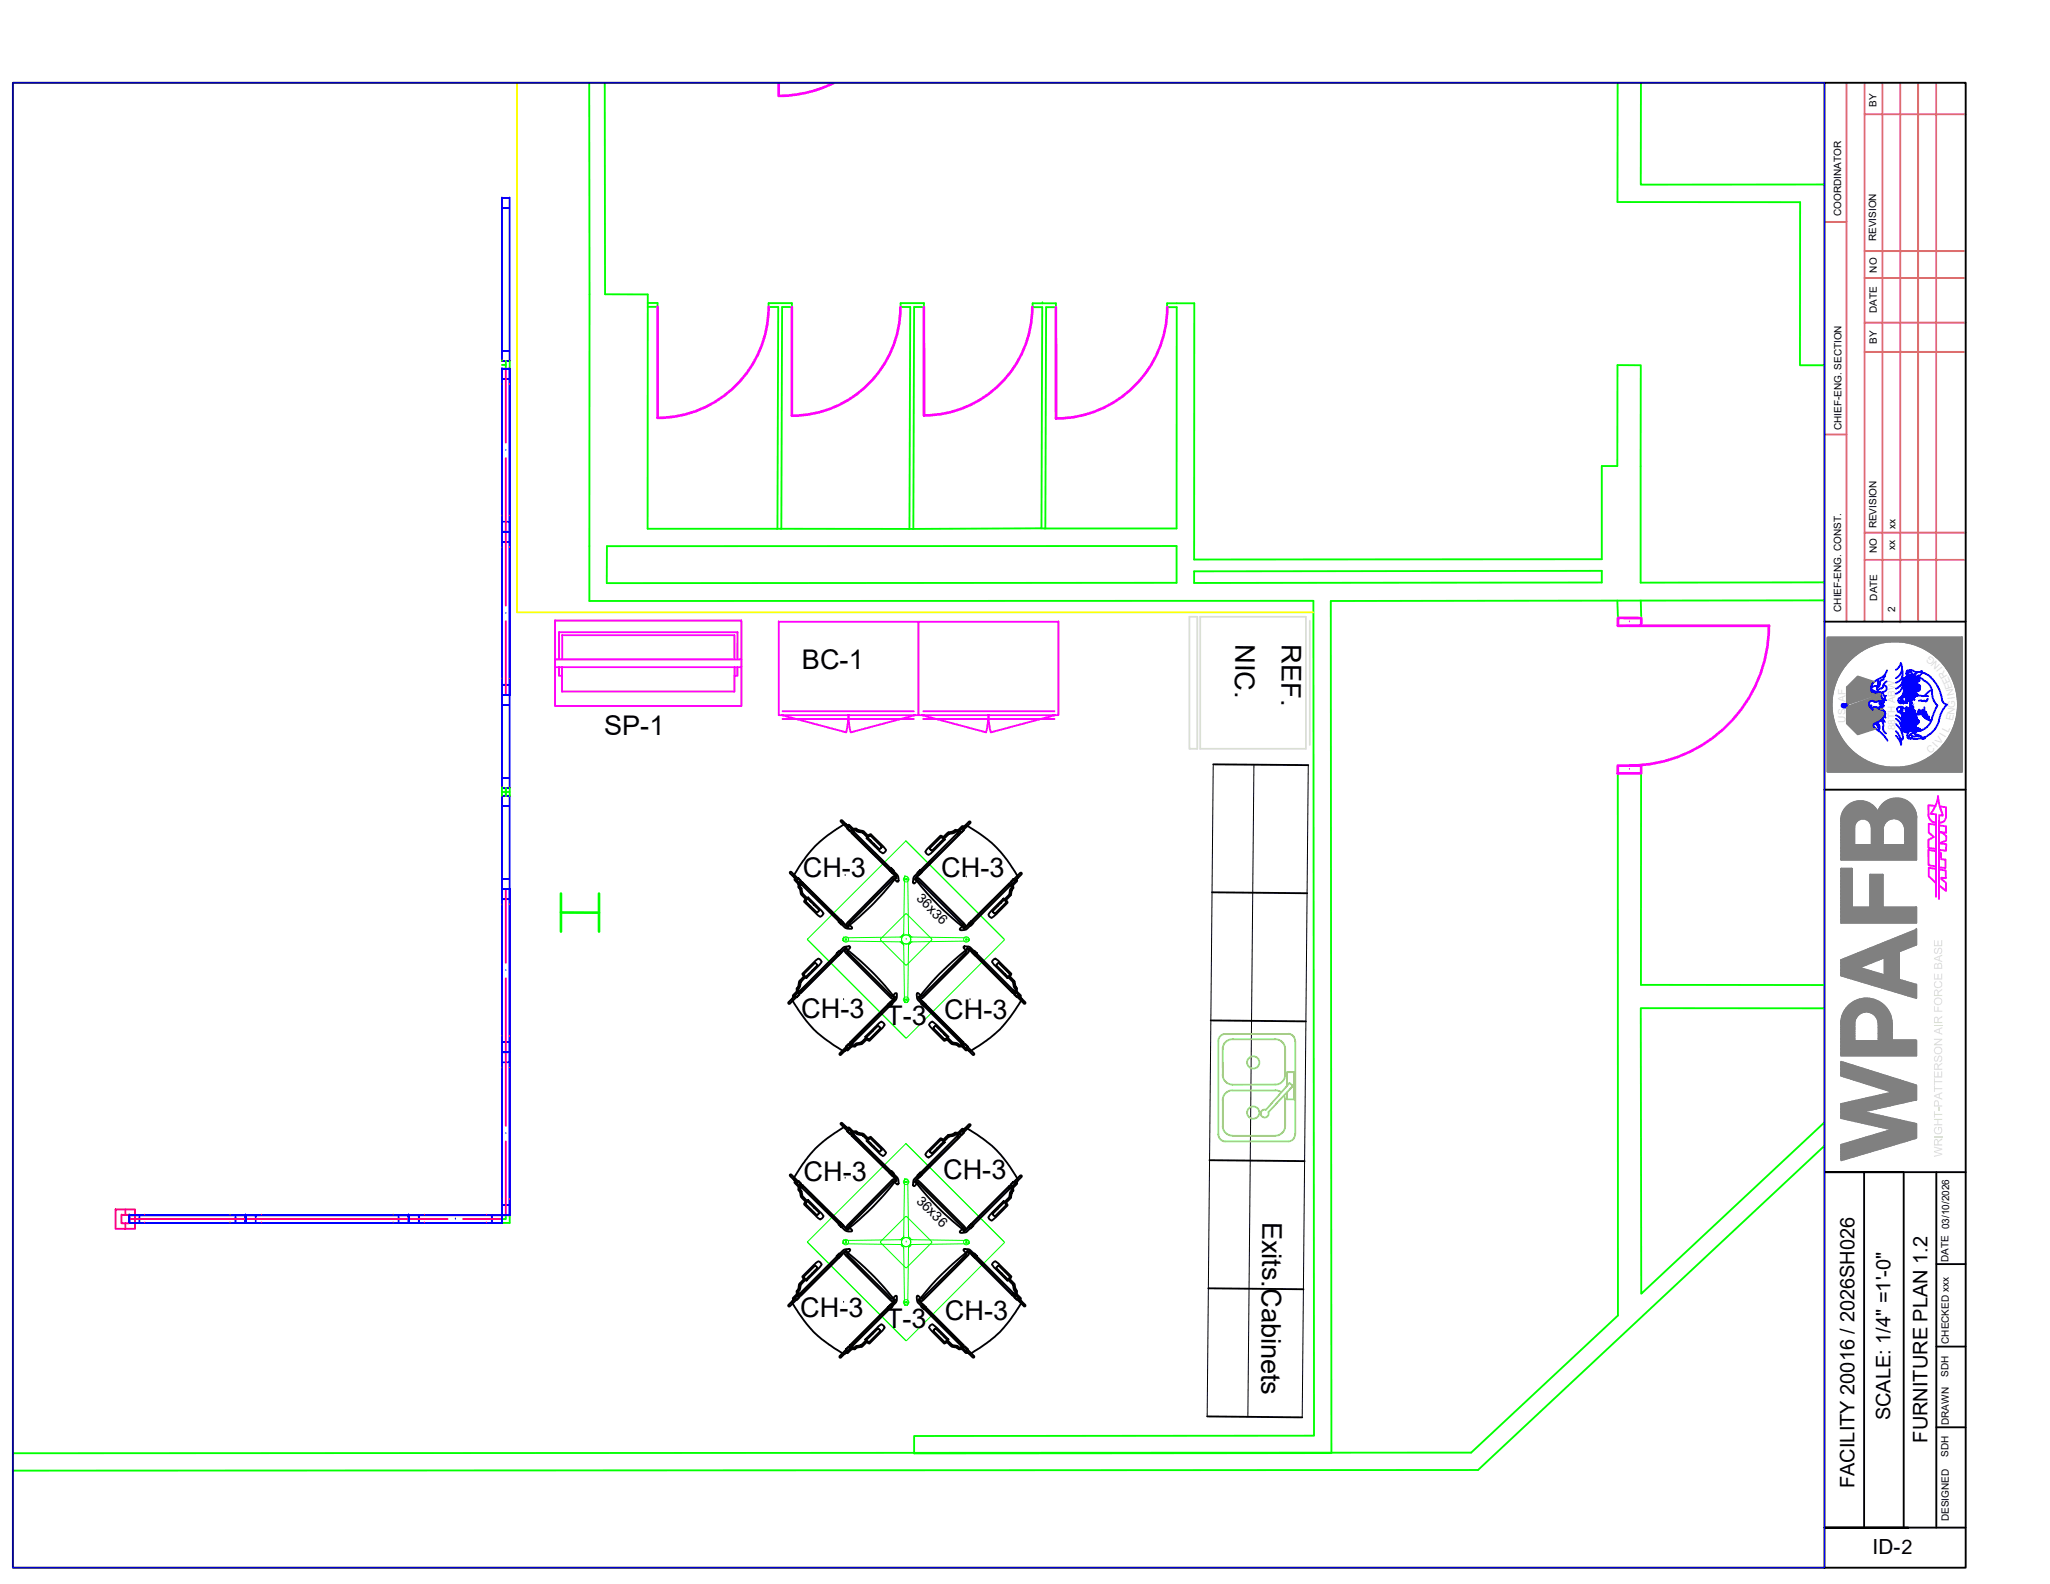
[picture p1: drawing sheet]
<svg xmlns="http://www.w3.org/2000/svg" width="279mm" height="216mm" viewBox="0 0 279 216" stroke-linecap="round" stroke-linejoin="round" font-family="sans-serif">
<defs><g id="words">
<g font-size="3.7">
<text x="168.4" y="87.8" transform="rotate(91 168.4 87.8)">NIC.</text>
<text x="174.7" y="87.8" transform="rotate(90 174.7 87.8)">REF.</text>
<text x="109.3" y="91.2">BC-1</text>
<text x="82.3" y="100.1">SP-1</text>
<text x="109.4" y="119.5">CH-3</text>
<text x="128.3" y="119.5">CH-3</text>
<text x="109.2" y="138.7">CH-3</text>
<text x="120.8" y="139.8">T-3 CH-3</text>
<text x="109.5" y="161">CH-3</text>
<text x="128.5" y="160.8">CH-3</text>
<text x="172.1" y="166.5" transform="rotate(91 172.1 166.5)">Exits.Cabinets</text>
<text x="109.1" y="179.5">CH-3</text>
<text x="128.8" y="180">CH-3</text>
<text x="120.8" y="181">T-3</text>
</g>
<text font-size="2.8" x="255.2" y="211.8">ID-2</text>
<g font-size="2.7">
<text x="257.6" y="193.6" transform="rotate(-90 257.6 193.6)">SCALE: 1/4&quot; =1'-0&quot;</text>
<text x="262.7" y="196.6" transform="rotate(-90 262.7 196.6)">FURNITURE PLAN 1.2</text>
<text x="252.8" y="202.8" transform="rotate(-90 252.8 202.8)">FACILITY 20016 / 2026SH026</text>
</g>
<g font-size="1.8">
<text x="124.8" y="122.6" transform="rotate(45 124.8 122.6)">36x36</text>
<text x="124.8" y="163.8" transform="rotate(45 124.8 163.8)">36x36</text>
</g>
<g font-size="1.4">
<text x="255.8" y="14.5" transform="rotate(-90 255.8 14.5)">BY</text>
<text x="250.9" y="29.5" transform="rotate(-90 250.9 29.5)">COORDINATOR</text>
<text x="255.7" y="32.9" transform="rotate(-90 255.7 32.9)">REVISION</text>
<text x="255.8" y="37.2" transform="rotate(-90 255.8 37.2)">NO</text>
<text x="255.8" y="46.9" transform="rotate(-90 255.8 46.9)">BY</text>
<text x="255.8" y="42.7" transform="rotate(-90 255.8 42.7)">DATE</text>
<text x="251" y="58.7" transform="rotate(-90 251 58.7)">CHIEF-ENG. SECTION</text>
<text x="255.7" y="72" transform="rotate(-90 255.7 72)">REVISION</text>
<text x="255.8" y="75.4" transform="rotate(-90 255.8 75.4)">NO</text>
<text x="258.3" y="75" transform="rotate(-90 258.3 75)">xx</text>
<text x="258.3" y="72.1" transform="rotate(-90 258.3 72.1)">xx</text>
<text x="251" y="83.4" transform="rotate(-90 251 83.4)">CHIEF-ENG. CONST.</text>
<text x="255.8" y="81.9" transform="rotate(-90 255.8 81.9)">DATE</text>
<text x="258.3" y="83.4" transform="rotate(-90 258.3 83.4)">2</text>
<text x="265.6" y="172.1" transform="rotate(-90 265.6 172.1)">DATE 03/10/2026</text>
<text x="265.6" y="183.2" transform="rotate(-90 265.6 183.2)">CHECKED xxx</text>
<text x="265.6" y="187.6" transform="rotate(-90 265.6 187.6)">SDH</text>
<text x="265.6" y="194.2" transform="rotate(-90 265.6 194.2)">DRAWN</text>
<text x="265.6" y="198.5" transform="rotate(-90 265.6 198.5)">SDH</text>
<text x="265.6" y="207.3" transform="rotate(-90 265.6 207.3)">DESIGNED</text>
</g>
<g font-size="1.4" fill="#dcdcdc">
<text x="263.8" y="90" transform="rotate(-141 263.8 90)">G</text>
<text x="264.5" y="90.6" transform="rotate(-135 264.5 90.6)">N</text>
<text x="264.8" y="91.1" transform="rotate(-128 264.8 91.1)">I</text>
<text x="265.5" y="92.1" transform="rotate(-122 265.5 92.1)">R</text>
<text x="265.9" y="92.9" transform="rotate(-115 265.9 92.9)">E</text>
<text x="266.2" y="93.8" transform="rotate(-108 266.2 93.8)">E</text>
<text x="266.4" y="94.7" transform="rotate(-103 266.4 94.7)">N</text>
<text x="251.5" y="98.5" transform="rotate(-90 251.5 98.5)">US AF</text>
<text x="258.3" y="99.5" transform="rotate(-90 258.3 99.5)">88TH ABW</text>
<text x="264" y="102" transform="rotate(-47 264 102)">I</text>
<text x="264.4" y="101.5" transform="rotate(-53 264.4 101.5)">V</text>
<text x="265.1" y="100.5" transform="rotate(-59 265.1 100.5)">I</text>
<text x="265.5" y="99.9" transform="rotate(-63 265.5 99.9)">L</text>
<text x="266.2" y="98.3" transform="rotate(-78 266.2 98.3)">E</text>
<text x="266.4" y="97.4" transform="rotate(-84 266.4 97.4)">N</text>
<text x="266.5" y="96.6" transform="rotate(-91 266.5 96.6)">G</text>
<text x="263.1" y="102.7" transform="rotate(-40 263.1 102.7)">C</text>
</g>
</g></defs>
<!-- layer: A-WALL-FULL-INTR -->
<g fill="none" stroke="#0f0" stroke-width=".25">
<path d="M80.3 11.3v70.6h98.7l.1 113.8h-54.5v2.4h56.9l-.1-116.2 67.2-.1M82.4 11.3l.1 28.8h5.8v32l72.1-.1v-30.1h-1.3v-.6h3.7v35l55.5-.1v-12.7h2.1l.1-13.7h3.1v29.6h25M220.5 11.3v16.2l24.8 .1v22.2h3.3M223.6 11.3v13.9l25-.1M88.3 41.3h1.3v.5h-1.3M142.1 41.3h.1M82.7 74.4h77.7v5l-77.7 .1zM106 72.1l.1-30.3h-1.3v-.5h3.1v.5h-1.3l-.1 30.3M124 72.1l.1-30.3h-1.4v-.5h3.2v.5h-1.3l-.1 30.3M141.9 72l.1-30.1h-1.3v-.6h3.2v.6h-1.3l-.1 30.1M162.8 77.9l55.5-.1v1.6l-55.5 .1zM220.4 81.9l.1 2.3h3.2l-.1-2.3"/>
<path d="M248.6 137.4h-25l.1 38.9 24.9-23.3M248.6 134.3l-25-.1 .1-28.8h-3.2v73.9l-20 18.7-198.7 .1M248.6 156.2l-47.2 44.2h-199.6"/>
</g>
<!-- layer: A-DOOR-PRHT -->
<path d="M222.1 84.8h.1M222.1 104.9h.1" fill="none" stroke="#f0f" stroke-width=".14"/>
<path d="M106.1 11.3v1.8a17.2 17.2 0 0 0 7.5-1.8M104.8 41.8a15.1 15.1 0 0 1-15.2 15.2v-15.2M122.7 41.8a14.8 14.8 0 0 1-14.8 14.9v-14.9M140.7 41.8a14.8 14.8 0 0 1-14.8 14.8v-14.8M159.1 41.9a15.2 15.2 0 0 1-15.2 15.1v-15.1M220.5 84.2h3.2v1.1h-3.2zM222.1 85.3h19M241.1 85.3a19.1 19.1 0 0 1-19 19.1M220.5 104.4h3.2v1h-3.2z" fill="none" stroke="#f0f" stroke-width=".36"/>
<!-- layer: S-COLS-PRIM -->
<path d="M76.5 124.4h5.1M76.5 121.8v5.2M81.6 121.8v5.2" fill="none" stroke="#0f0" stroke-width=".36"/>
<!-- layer: A-N-FLOR-FURN-WS1 -->
<path d="M162.1 84.1h1.1v18h-1.1zM163.6 84.1h14.4v18h-14.4zM178.5 84.6v16.9" fill="none" stroke="#dcdcdc" stroke-width=".25"/>
<!-- layer: AFUTL-P -->
<g fill="none" stroke="#0f0" stroke-width=".14">
<path d="M123.3 119.4h.1M123.3 119.4l-.1 7.9-.4 .4-7.8 .1M123.3 119.4h.3M123.7 119.5l.1 7.8 .4 .4 7.8 .1M110.1 128.1l13.4 13.4M114.9 128.2h.1M114.9 128.2l.1 .1M114.9 127.9h.1M114.9 127.9v.3M115 127.8h.1M115 128.3h.1M115 128.3l7.8 .1 .3 .3 .2 7.8"/>
<path d="M115 127.8l-.1 .1M120 128l3.4-3.5h.1l3.5 3.6-3.5 3.5-3.5-3.5zM123.3 136.5h.1M123.3 136.5v.1M123.3 136.6h.1M123.3 136.6h.4M123.5 128h.1M123.7 136.6h.1M123.7 136.5h.1M123.7 136.5v.1M132 128.3h.1M132 128.3l-7.8 .1-.4 .3-.1 7.8"/>
<path d="M132.1 128.2h.1M132.1 128.2l-.1 .1M132.1 127.9v.3M136.8 128l-13.3-13.4-13.4 13.5M136.9 128.1l-13.4 13.4M123.5 141.4h.1M110.1 169.3l13.4 13.4M114.9 169.5h.1M115 169.1h.1M115 169.5h.1M115 169.5l7.8 .1 .4 .4 .1 7.8M115 169.1h-.1v.4"/>
<path d="M120 169.2l3.4-3.4h.1l3.5 3.5-3.5 3.5-3.5-3.4zM123.3 177.8h.1M123.3 160.8h.1M123.3 160.8l-.1 7.8-.4 .4-7.8 .1M123.3 177.8v.1h.4v-.1M123.3 177.9h.1M123.5 169.3h.1M123.6 160.7h-.3v.1M123.7 177.9h.1M123.7 177.8h.1M123.7 160.8l.1 7.8 .4 .4 7.8 .1M132 169.5h.1"/>
<path d="M132 169.5l-7.8 .1-.4 .4-.1 7.8M132.1 169.2v.3h-.1M136.8 169.2l-13.3-13.3-13.4 13.4M136.9 169.3l-13.4 13.4M123.5 182.7h.1"/>
<circle cx="123.5" cy="119.9" r=".1"/>
<circle cx="123.5" cy="119.8" r=".37"/>
<circle cx="115.3" cy="128" r=".37"/>
<circle cx="115.3" cy="128" r=".1"/>
<circle cx="123.5" cy="136.2" r=".1"/>
<circle cx="123.5" cy="128" r=".62"/>
<circle cx="123.5" cy="136.2" r=".37"/>
<circle cx="131.7" cy="128" r=".37"/>
<circle cx="131.7" cy="128.1" r=".1"/>
<circle cx="115.3" cy="169.3" r=".37"/>
<circle cx="115.3" cy="169.3" r=".1"/>
<circle cx="123.5" cy="177.5" r=".1"/>
<circle cx="123.5" cy="161.1" r=".1"/>
<circle cx="123.5" cy="169.3" r=".62"/>
<circle cx="123.5" cy="161.1" r=".37"/>
<circle cx="123.5" cy="177.5" r=".37"/>
<circle cx="131.7" cy="169.3" r=".37"/>
<circle cx="131.7" cy="169.3" r=".1"/>
</g>
<!-- layer: AFUCH-P -->
<g fill="none" stroke="#000" stroke-width=".25">
<path d="M108.5 120l.3-.3 .4 .4-.3 .3zM111.1 115.3a17 17 0 0 1 4.1-3l1.2 1-.1 .2h-.1h-.2l6.1 6.1a32.3 32.3 0 0 1-6.6 6.7l-6.1-6v.3h-.2l-1-1.1a17.8 17.8 0 0 1 2.9-4.2zM114.6 111.8h.2l.8 .8v-.2h.1l.5 .5h.4l.4 .3 .6 .1 .8 .7 .2-.1 1.6 1.5-.3 .4-2.3-2.3-.8-.2-.2-.2h-.5l6.2 6.1a.72 .72 0 0 1 0 1l-.5-.5-.1 .1-6 6.1v.1l.4 .4-.1 .2h-.5l-.4-.2-6.1-6.1v.5l.2 .3 .2 .7 2.3 2.3h-.1l-.2 .3-1.7-1.6 .2-.1-.7-.8-.1-.7-.3-.3v-.4l-.5-.5v-.2h.2l-.8-.8v-.1h.2l1.1 1.1 6.3 6.2 .4 .1-.3-.3 .1-.3 6-6 .3-.3 .4 .3-.1-.3-6.5-6.3-1-1.1zM115.7 112.7l.4 .4-.3 .2-.3-.4zM118.4 113.8l.3-.1 1.8 1.8a.37 .37 0 0 1 .3 .4 .37 .37 0 0 1-.3 .3 .74 .74 0 0 1-.8-.4l-1.6-1.5zM121.5 118.3l.4 .4-.3 .3-.4-.4zM125.4 118.6l.3 .3-.4 .3-.3-.3zM126.5 115.6l1.7-1.7a.76 .76 0 0 1 .6 .5l-2 2a.39 .39 0 0 1-.5-.1 .39 .39 0 0 1 0-.5zM126.7 115.7l1.6-1.6 .1 .1 .9-.8 .6-.1 .3-.2h.4l.6-.5 .1 .1v.1l.8-.8h.1v.2l-1.1 1.1-6.4 6.5v.2l.4-.3 .3 .2 6 6 .2 .3-.3 .3 .3-.1 7.4-7.4 .1-.1 .2 .2-.8 .9v-.1l.1 .1-.5 .6v.4l-.2 .4-.1 .6-.8 .8 .2 .2-1.6 1.5-.3-.3 2.3-2.3 .1-.7 .2-.3v-.4l-6.1 6.1-.7 .2h-.2l-.1-.2 .5-.5-.1-.1-6.1-6-.5 .4a.76 .76 0 0 1 0-1l6.2-6.1h-.5l-.2 .2-.8 .2-2.3 2.3zM130.8 113.2l.3-.3 .3 .2-.4 .4zM130.8 113.1l.8-.6a15.6 15.6 0 0 1 7.1 7.1l-1 1.2-.2-.1 .1-.1-.1-.2-6 6h-.1a33.3 33.3 0 0 1-6.6-6.6l6-6.1h-.3v-.1zM138.1 119.8l.3 .3-.4 .4-.3-.3z"/>
<path d="M108.4 135.6l.3-.3 .3 .3-.4 .3zM108.6 135.4l.5-.4 .1 .1-.1 .1 .1 .2 6.1-6.1a33.4 33.4 0 0 1 6.6 6.7l-6 6.1h.2l.1-.1v.2l-.3 .5-.9 .6a16.2 16.2 0 0 1-7-7.1zM109.3 132.7l1.9-1.8a.39 .39 0 0 1 .5-.2 .39 .39 0 0 1 .2 .5l-2 2.1a.76 .76 0 0 1-.6-.6zM109.5 132.8l1.6-1.6 .3 .3-2.2 2.3-.2 .8-.2 .3v.4l6.1-6.1a.78 .78 0 0 1 1-.1l-.5 .5 .2 .2 5.8 5.9 .2 .1 .4-.4 .2 .1v.7l-.7 .7-5.6 5.6h.5l.3-.3 .6-.1 2.4-2.3 .2 .2 .1 .1-1.6 1.6-.1-.2-.8 .8-.7 .1-.3 .2h-.4l-.5 .6h-.2v-.2l-.8 .8h-.2v-.2l1.1-1.1 6.4-6.4 .1-.3-.4 .3-.2-.1-6.1-6.1-.2-.4 .3-.2-.3 .1-6.4 6.4-1 1h-.2v-.2l.7-.8h-.1v-.1l.5-.6v-.3l.2-.4 .1-.7 .8-.7zM109.8 122.5l.4-.2 2 2.1a.43 .43 0 0 1-.4 .5l-2.2-2zM114.1 129.9l.3-.3 .3 .3-.4 .3-.3-.2zM114.3 125.6l.3-.2 .3 .3-.2 .3zM121 136.9l.4-.3 .2 .2-.3 .4zM125 135.4h.2l.4 .4 6.1-6.1-.4-.5 .1-.2a1.07 1.07 0 0 1 .9 .2l6.2 6.1-.1-.5-.2-.4-.1-.5-2.3-2.4 .3-.3 1.6 1.6-.2 .2 .8 .8 .1 .6 .2 .4v.3l.5 .6-.2 .1 .8 .8v.2h-.1l-1.1-1-6.4-6.5h-.3l.3 .3-.1 .2-6.2 6.2-.2 .1-.4-.3 .1 .3 6.4 6.4 1.1 1.1v.2h-.2l-.8-.8v.2h-.2l-.5-.6-.4 .1-.3-.3-.7-.1-.8-.8-.1 .2-1.6-1.6 .3-.3 2.3 2.3 .6 .1 .4 .3h.5l-6.2-6.2-.1-.3zM125.8 136.5l.4 .4-.3 .3-.4-.4zM126.8 139.4l.3-.2 .5 .4 1.7 1.7-.1 .3-.5 .3-1.9-1.9-.2-.3zM128.1 132.7l2.8-2.5 .9-.8 .2-.1 6 6.1v-.3l.2-.1 1 1.1a15.8 15.8 0 0 1-7.1 7.2l-1.1-1v-.3l.1 .1h.2l-6-6.1v-.2l.6-.7z"/>
<path d="M132.1 125.9l.3-.4 .3 .3-.4 .4-.3-.3zM132.5 129.9l.3-.3 .4 .3-.3 .3zM135.1 124.1l1.7-1.6 .3 .2 .2 .2v.1l-1.6 1.7-.5 .4a.43 .43 0 0 1-.4-.6zM135.3 130.9a.36 .36 0 0 1 .3-.3 .36 .36 0 0 1 .4 .3l1.8 1.8a.69 .69 0 0 1-.5 .6l-1.8-1.7-.3-.5zM138.2 135.6l.3-.3 .4 .4-.3 .2zM111.1 156.6a18.5 18.5 0 0 1 4.1-3l1.1 .8 .1 .3-.1 .1-.1-.1-.2 .1 6.1 6a32.3 32.3 0 0 1-6.6 6.7l-6.1-6v.3l-.2 .1-1-1.2a17.8 17.8 0 0 1 2.9-4.1zM114.6 153.1h.2l.8 .8v-.2h.1l.5 .5h.4l.4 .2 .6 .1 .8 .8 .2-.2 1.6 1.6-.3 .3-2.3-2.2-.8-.2-.2-.2h-.5l6.2 6.1a.72 .72 0 0 1 0 .9l-.5-.4-.1 .1-6 6v.1l.4 .4-.1 .3-.5-.1-.4-.1-6.1-6.1v.5l.2 .3 .2 .7 2.3 2.2-.1 .1-.2 .3-1.7-1.6 .2-.2-.7-.7-.1-.7-.3-.3v-.4l-.5-.6 .2-.1-.8-.8v-.2h.2l1.1 1.1 6.3 6.3 .4 .1-.3-.4 .1-.3 6-6 .3-.2 .4 .3-.1-.3-6.5-6.4-1-1zM115.5 154.2l.2-.3 .4 .4-.3 .3zM115.6 142.3h.1l.3 .2-.4 .4-.3-.3zM117.9 141.3l2.1-2a.43 .43 0 0 1 .6 .4l-2.1 2.2-.4-.2zM118.3 155.2l.4-.3 1.8 1.9a.37 .37 0 0 1 .3 .4 .37 .37 0 0 1-.3 .3 .74 .74 0 0 1-.8-.4l-1.6-1.6zM121.2 159.9l.3-.3 .4 .4-.3 .3z"/>
<path d="M125.4 159.8l.3 .3-.4 .4-.3-.3zM126.5 156.8l1.7-1.6a.76 .76 0 0 1 .6 .5l-2.2 2.1a.43 .43 0 0 1-.4-.7zM126.7 156.9l1.6-1.6 .1 .2 .9-.8 .6-.1 .3-.2h.4l.6-.6 .1 .2v.1l.8-.9h.1v.2l-1 1.1-6.5 6.5v.2l.4-.3 .3 .2 6 6.1 .2 .2-.3 .4 .3-.1 7.4-7.5h.1l.2 .1-.8 .9 .1 .1-.5 .6v.4l-.2 .3-.1 .7-.8 .8 .2 .1-1.6 1.6-.3-.3 2.3-2.3 .1-.7 .2-.3v-.5l-6.1 6.2-.7 .1h-.2l-.1-.1 .5-.5-6.2-6.2-.5 .5a.76 .76 0 0 1 0-1l6.2-6.2-.5 .1-.2 .2-.8 .2-2.3 2.2zM130.6 154.6l1-.8a15.5 15.5 0 0 1 7.1 7.1l-1 1.1h-.2l.1-.1-.1-.2-6 6h-.1a33.9 33.9 0 0 1-6.6-6.6l6-6.1-.3-.1zM130.7 154.5l.4-.4 .3 .3-.4 .4zM131.3 142.5l.2-.2 .4 .3-.3 .3zM108.4 176.9l.3-.4 .3 .3-.4 .4zM108.5 161.2l.3-.2 .4 .3-.3 .3zM108.6 176.6l.5-.4 .1 .1-.1 .1 .1 .2 6.1-6a33.4 33.4 0 0 1 6.6 6.6l-6 6.1 .2 .1 .1-.1v.1l-.3 .5-.9 .6a16.2 16.2 0 0 1-7-7.1zM109.3 174l1.9-1.9a.39 .39 0 0 1 .5-.1 .39 .39 0 0 1 .2 .5l-2 2a.76 .76 0 0 1-.6-.5zM109.5 174.1l1.6-1.6 .3 .3-2.2 2.3-.2 .7-.2 .3v.5l6.1-6.2a.78 .78 0 0 1 1 0l-.5 .5 .2 .2 5.8 5.8 .2 .2 .4-.5 .2 .1v.8l-.7 .7-5.6 5.5h.5l.3-.2 .7-.2 2.3-2.2 .3 .3-1.6 1.6-.1-.2-.8 .8-.7 .1-.3 .2h-.4l-.5 .5h-.2v-.1l-.8 .7h-.2v-.2l1.1-1 6.4-6.4 .1-.3-.4 .3-.2-.1-6.1-6.2-.2-.3 .3-.3-.3 .1-6.4 6.4-1 1.1h-.2v-.2l.7-.8h-.1v-.2l.5-.5v-.4l.2-.3 .1-.7 .8-.8zM109.8 163.8l.4-.2 2 2a.42 .42 0 0 1-.4 .6l-2.2-2.1z"/>
<path d="M114.1 171.2l.3-.4 .3 .3-.4 .4-.3-.3zM114.3 166.9l.3-.3 .3 .4-.2 .3zM121 178.2l.4-.4 .2 .3-.3 .4zM125 176.7l.2-.1 .4 .4 6.1-6.1-.4-.4 .1-.2a1.07 1.07 0 0 1 .9 .1l6.2 6.2-.1-.5-.2-.4-.1-.6-2.3-2.3 .3-.3 1.6 1.6-.2 .1 .8 .8 .1 .7 .2 .3v.4l.5 .6-.2 .1 .8 .8v.2h-.1l-1.1-1.1-6.4-6.4-.3-.1 .3 .4-.1 .2-6.2 6.1-.3 .1-.3-.2 .1 .3 6.4 6.4 1.1 1v.2h-.2l-.8-.8v.2h-.2l-.5-.5h-.4l-.3-.2-.7-.2-.8-.7-.1 .2-1.6-1.6 .3-.3 2.3 2.2 .6 .1 .4 .3h.5l-6.2-6.1-.1-.3zM125.8 177.8l.4 .4-.3 .3-.4-.4zM127.6 174.4a34.3 34.3 0 0 1 4.3-3.8l6.1 6v-.3h.2l1 1.1a15.5 15.5 0 0 1-7.1 7.1l-1.1-1v-.2l.1 .1 .2-.1-6-6v-.2zM132.3 166.8h.1l.3 .3-.4 .3-.3-.2zM132.5 171.1l.3-.3 .4 .4-.3 .3zM135.3 172.2a.36 .36 0 0 1 .3-.3 .36 .36 0 0 1 .4 .2l1.8 1.9a.69 .69 0 0 1-.5 .5l-1.8-1.7-.3-.4zM136.8 163.7l.3 .2 .2 .4-1.6 1.6-.6 .5a.42 .42 0 0 1-.3-.3 .42 .42 0 0 1 .1-.5zM138.1 161.1l.3 .3-.4 .3-.3-.2zM138.2 176.8l.3-.3 .4 .4-.3 .3z"/>
<path d="M115.6 183.6l.1-.1 .3 .3-.4 .4-.3-.3zM119.6 180.9l.4-.3a.43 .43 0 0 1 .6 .4l-2.1 2.1-.2-.1-.4-.4zM126.8 180.7l.3-.2 .5 .4 1.7 1.7-.1 .2-.5 .3-1.9-1.8-.2-.3zM131.3 183.8l.2-.3 .4 .4-.3 .3z"/>
</g>
<path d="M115.2 119.3h.1M131.7 119.5h.1M115 136.2h.1M132.2 136.2h.1M115 177.5h.1M115.2 160.6h.1M131.7 160.8h.1M132.2 177.5h.1" fill="none" stroke="#000" stroke-width=".14"/>
<!-- layer: A-FURN-P-PNLS -->
<g fill="none" stroke="#00f" stroke-width=".14">
<path d="M68.4 27h.1M69.5 27h.1M68.4 50.3h.1M68.4 49.2h.1M69.5 50.3h.1M69.5 49.2h.1M68.4 72.5h.1M68.9 61.4h.1M69.5 72.5h.1M68.4 94.7h.1M68.9 83.6h.1M69.5 94.7h.1"/>
<path d="M68.4 108.5h.1M68.4 107.4h.1M69.5 108.5h.1M69.5 107.4h.1M68.4 121.2h.1M68.9 132.3h.1M69.5 121.2h.1M68.4 143.4h.1M68.9 154.5h.1M69.5 143.4h.1M17.6 166.7h.1M17.6 165.6h.1"/>
<path d="M33.5 166.7h.1M33.5 165.6h.1M55.7 166.7h.1M55.7 165.6h.1M62.1 166.2h.1M68.4 165.6h.1M68.4 166.7h.1M69.5 165.6h.1"/>
</g>
<g fill="none" stroke="#00f" stroke-width=".25">
<path d="M68.4 27h1.1v22.2h-1.1zM68.5 28.4h.8M68.4 50.3h1.1v22.2h-1.1zM68.5 51.6h.8M68.5 47.8h.8M68.4 72.5h1.1v-22.2h-1.1v57.1h1.1v-12.7h-1.1M68.4 72.5h1.1v22.2h-1.1M68.4 72.5h1.1v22.2h-1.1zM68.5 73.9h.8M68.5 71.1h.8M68.5 96.1h.8M68.5 93.3h.8"/>
<path d="M68.5 119.8h.8M68.5 109.9h.8M68.5 106h.8M68.4 121.2h1.1v22.2h-1.1zM68.5 122.6h.8M68.4 143.4v-34.9h1.1v12.7h-1.1h1.1v22.2M68.4 143.4v22.2h1.1v-22.2M68.4 143.4h1.1v22.2h-1.1zM68.4 143.4h1.1M68.5 144.8h.8M68.5 142h.8M17.6 165.6h50.8v1.1h-12.7"/>
<path d="M17.6 165.6h15.9v1.1h-15.9zM17.6 165.6v1.1h15.9v-1.1M19 165.8v.8M32.1 165.8v.8M33.5 165.6h22.2v1.1h-22.2zM33.5 165.6v1.1M34.9 165.8v.8M54.3 165.8v.8M55.7 165.6v1.1h-22.2M55.7 165.6h12.7v1.1h-12.7zM55.7 165.6v1.1M57.1 165.8v.8"/>
<path d="M67 165.8v.8M68.5 164.3h.8"/>
</g>
<!-- layer: A-FURN-P-PNLS-CON -->
<path d="M68.4 49.2h.1M68.4 50.3h.1M69.5 49.2h.1M69.5 50.3h.1M68.4 107.4h.1M68.4 108.5h.1M69.5 107.4h.1M69.5 108.5h.1M68.4 165.6h.1M68.4 166.7h.1M69.5 165.6h.1" fill="none" stroke="#0f0" stroke-width=".14"/>
<path d="M68.4 49.7h.5M68.9 49.2v1.1M69.5 49.2v1.1M68.4 108h1.1M68.4 107.4v1.1M68.9 107.4v1.1M69.5 107.4v1.1M68.9 165.6v.6h-.5M69.5 165.6v1.1h-1.1" fill="none" stroke="#0f0" stroke-width=".25"/>
<!-- layer: A-FURN-P-PNLS-POWR -->
<path d="M68.9 50.3v10M68.9 62.4v20.2M68.9 84.7v10M68.9 121.2v10M68.9 133.4v20.1M68.9 155.6v10M55.7 166.2h5.3M63.1 166.2h5.3" fill="none" stroke="#ff007f" stroke-width=".25"/>
<g fill="none" stroke="#ff007f" stroke-width=".14">
<path d="M68.4 52.4h.1M69.5 52.4h.1M68.4 70.4h.1M68.4 74.6h.1M69.5 70.4h.1M69.5 74.6h.1M68.4 92.6h.1M69.5 92.6h.1M68.4 123.3h.1M69.5 123.3h.1M68.4 141.3h.1M68.4 145.5h.1"/>
<path d="M69.5 141.3h.1M69.5 145.5h.1M57.8 165.6h.1M57.8 166.7h.1M66.3 166.7h.1M66.3 165.6h.1M68.4 163.5h.1M69.5 163.5h.1"/>
</g>
<!-- layer: A-FURN-P-POWR -->
<path d="M16.6 165.6h.1M16.6 166.7h.1M17.6 165.6h.1M17.6 166.7h.1M19.7 165.6h.1M19.7 166.7h.1M31.3 166.7h.1M31.3 165.6h.1M35.6 165.6h.1M35.6 166.7h.1M53.6 166.7h.1M53.6 165.6h.1" fill="none" stroke="#ff007f" stroke-width=".14"/>
<path d="M15.7 164.8h2.7v2.7h-2.7zM16.6 165.6h1v1.1h-1zM17.1 164.8v.8M17.1 166.7v.8M17.6 166.2h38.1" fill="none" stroke="#ff007f" stroke-width=".25"/>
<!-- layer: A-WALL-FULL -->
<path d="M70.5 11.3v72.2h108.5" fill="none" stroke="#ff0" stroke-width=".25"/>
<!-- layer: AFUFR-P -->
<path d="M75.6 96.2h.1M75.6 84.6h.1M101 84.6h.1M101 96.2h.1M106.1 84.8h.1M106.1 97.5h.1M144.3 84.8h.1M144.3 97.5h.1" fill="none" stroke="#f0f" stroke-width=".14"/>
<g fill="none" stroke="#f0f" stroke-width=".25">
<path d="M75.6 84.6h25.4v11.6h-25.4zM75.6 90.9h25.4M75.7 89.9h-.1M75.7 89.9h25.3M76.2 90.9v1.2h.4M76.2 89.9v-3.7h24.3v3.7M76.6 90.9v3.4h23.5v-2.2h.4v-1.2M100.1 86.6h-23.5v3.3M100.1 86.6v3.3M100.1 90.9v1.2M101 89.9h.1M106.1 84.8h38.2v12.7h-38.2z"/>
<path d="M106.6 97.5l8.7 2.3M106.7 98h17.8M106.7 96.9h17.8M115.3 99.8l.2-.9 .1-1.4 .1 1.4 .2 .9M124.7 97.5l-8.7 2.3M125.2 84.8v12.7M125.6 97.5l8.8 2.3M125.8 98h17.9M125.8 96.9h17.9M134.7 97.5l-.1 1.4-.2 .9M134.7 97.5l.1 1.4 .2 .9M143.8 97.5l-8.8 2.3"/>
</g>
<!-- layer: 0 -->
<path d="M165.4 104.2l-.9 88.9M170.9 104.2l-.8 88.9M178.3 104.3l-.8 88.9" fill="none" stroke="#000" stroke-width=".14"/>
<path d="M165.4 104.2l12.9 .1M165 139.1l13 .1M165.2 121.6l13 .2M164.8 158.1l13 .2M164.7 175.6l13 .1M164.5 193.1l13 .1" fill="none" stroke="#000" stroke-width=".25"/>
<!-- layer: P-N-FIXT -->
<g fill="none" stroke="#a5dd6e" stroke-width=".25">
<path d="M166.1 141.9v12.7a.95 .95 0 0 0 .9 1h8.6a.95 .95 0 0 0 .9-1M166.7 149.9l-.1 3.6a1.32 1.32 0 0 0 1.4 1.3M167 140.9a.95 .95 0 0 0-.9 1M167.2 141.9l.8-.3h5.8a1.32 1.32 0 0 1 1.4 1.4v3.5a1.32 1.32 0 0 1-1.4 1.3h-5.8a1.29 1.29 0 0 1-1.3-1.3l-.1-3.5 .1-.4zM168 154.8h5.8M174.6 148.9l-.8-.3h-5.8a1.28 1.28 0 0 0-1.4 1.3M175 149.3l.2 .6M175.2 149.9v3.6a1.32 1.32 0 0 1-1.4 1.3M175.4 148v-1.9h1v3.7h-1v-.9M175.6 140.9a.95 .95 0 0 1 .9 1M175.6 140.9h-8.6M175.7 147.6l.5 .4-3.3 3.6a.54 .54 0 0 1-.4 .7 .54 .54 0 0 1-.7-.6 .54 .54 0 0 1 .7-.4z"/>
<path d="M176.5 141.9v12.7"/>
<circle cx="170.8" cy="151.6" r=".84"/>
<circle cx="170.8" cy="144.8" r=".84"/>
</g>
<!-- layer: BORDER -->
<path d="M259.5 159.8v48.4M263.9 159.8v48.4M263.9 172.3h4M263.9 194.5h4M263.9 183.5h4" fill="none" stroke="#000" stroke-width=".25"/>
<g fill="none" stroke="#dd6e6e" stroke-width=".25">
<path d="M251.7 11.3v73.4M254.1 15.6h13.8M254.1 11.3v73.4M256.6 11.3v73.5M259 11.3v73.5M261.4 11.3v73.3M263.9 11.3v73.4M248.8 30.2h2.9M254.1 34.2h13.8M254.1 37.9h13.8M248.8 59.2h2.9M254.1 48h13.8"/>
<path d="M254.1 44h13.8M254.1 76.3h13.8M254.1 72.6h13.8"/>
</g>
<g fill="none" stroke="#00f" stroke-width=".25">
<path d="M251.1 96.2h.7M251.3 96.1l-.2 .1 .1 .1M251.3 96.1h.5v.2h-.5M251.3 95.9h-.1l-.2 .2 .1 .3h.7M251.8 95.9h.1M251.9 95.9l-.5 .1M254.9 96.4l.3 .3M255 96.2h.1M255 94l.2 .1M255.1 94.1a1.04 1.04 0 0 0 .9 .3M255.2 94.1l.8 .2M255.3 96.4l-.1 .1v.2"/>
<path d="M255.3 96.4a.77 .77 0 0 1 .8 .2l.2 .1a.56 .56 0 0 1 .6 .7 2.19 2.19 0 0 1-1.4 1.2l-.2 .2a.72 .72 0 0 0 .6 .7M255.5 92.9a1.11 1.11 0 0 0-.4 1.2M255.6 98.6a1.47 1.47 0 0 1 .5 1.1M255.8 98.5l.3 .4v.5M255.8 93.5l.1 .7M255.9 99.5l.6 .5 .7 1M256 92.6l-.1 .8-.1 .1a.66 .66 0 0 0-.8 .4M256 94.4a1.09 1.09 0 0 1 .6 .8v.2l-.1 .1M256.1 94.3a.94 .94 0 0 1 .8 1.1M256.2 93v.1a.46 .46 0 0 1-.4 .6M256.3 92.4l-.8 .5M256.3 93.9h-.2l-.2 .4"/>
<path d="M256.4 95.5v.2a.17 .17 0 0 0-.2 .2 .17 .17 0 0 0 .2 .2v.2l-.3 .1 .2 .2-.1 .1M256.4 98.2l.2 .3 .1 .3a1.02 1.02 0 0 0 .4 1.2M256.5 95.5l-1 .2a.47 .47 0 0 0-.7 0 .47 .47 0 0 0 .1 .7M256.5 96.6l.1 .2M256.6 97.9l.3 .5M256.7 93.5l-.2 .3-.1 .1M256.7 95.4h.4M256.7 95.8l-.1 .2 .1 .2-.3 .2 .1 .2M256.7 93.4a.41 .41 0 0 1 .4 .2 .41 .41 0 0 1-.1 .5M256.7 95.4v.1M256.7 95.5l.1 .2-.1 .1M256.9 97.6l.1 .2"/>
<path d="M256.9 92.1l-.2 .5-.3 .1-.2 .3M257 94.1l-.7 .3M257.1 94.8l-.2 .1M257.1 92.9l-.3 .3-.1 .3M257.2 91.4a1.6 1.6 0 0 1-.9 1M258.4 98a1.68 1.68 0 0 1 .9 1.8l-.2-.1M258.4 97.5a1.22 1.22 0 0 1 .8 .9M258.4 99.7a2.23 2.23 0 0 1 .7 1.8M258.4 98.7a2.57 2.57 0 0 1 1 1.9M258.6 96.6l.1 .4 .1 .1M258.8 96.4h.5v.1M258.8 96.4l-.2 .2"/>
<path d="M258.9 97h.2M259 98.5l.3 1M259 95.5h.4v.1v.1M259 96.9h.2M259 98.6h2.4M259 95.1l.1 .1v.2M259 97.1h-.2a.62 .62 0 0 1 .3 .9M259 95.1h.3M259 95.6h.5M259 98.7h2.3M259 95.4h.3M259 96.4l.1 .4"/>
<path d="M259.1 90.4a1.53 1.53 0 0 1-.7 2M259.1 95.8h.2M259.1 95.2h.1M259.1 98.7h2.1M259.1 95.4l-.1 .1 .1 .1M259.1 90.4a1.51 1.51 0 0 1-.7 .9M259.1 96.7h.1M259.1 96.6h.1M259.1 98.8h2.1M259.1 96.8h.1M259.1 98h2.2M259.1 98.9h2"/>
<path d="M259.1 95.6l-.1 .3M259.1 95.3h.1l.2 .2M259.1 96.5h.2M259.1 95h.4M259.1 95.3h.1M259.1 96.8l-.2 .3M259.1 95.6h.4M259.1 99h2M259.1 98.1h2.3M259.1 95.8l.3 .1M259.2 95.7h.2v.1M259.2 96.8h.1"/>
<path d="M259.2 98h2.1M259.2 99h1.9M259.2 95h.3M259.2 99.1h2M259.2 98.2h2.3M259.2 97.4h2M259.2 97.9h2M259.2 97.5h2M259.2 98.3h2.3M259.2 96.9h.1M259.2 98.4h2.3M259.2 97.2h1.8"/>
<path d="M259.2 97.8h2M259.2 99.2h2M259.2 91.2l.1 1.8M259.2 98.4l-.1 .2-.2-.2M259.2 94.9h.4M259.2 99.3h2.1M259.2 98.5h2.3M259.2 97.7h2M259.2 97.6h2M259.2 97.3h2M259.3 92.3a1.49 1.49 0 0 1-.9 .8M259.3 97.3l-.1 .1"/>
<path d="M259.3 95.1l-.1 .1M259.3 93a1.28 1.28 0 0 1-.9 1.6M259.3 96.9l-.4 .2M259.3 94.8h.3M259.3 92.5h2.2M259.3 99.4h2.3M259.3 96.5v.1M259.3 96.5l-.1 .1 .1 .3M259.3 93h1.9M259.3 92.8h2.3M259.3 92.6h2.3M259.3 99.4h2.4"/>
<path d="M259.3 92.7h2.3M259.3 93.1h1.9M259.3 94.7h2.1M259.3 93.4h2.3M259.3 93.2h1.9M259.3 92.9h2M259.3 93.3h2M259.3 93.5h2.3M259.3 99.5l.7 .4M259.4 93.6h2.3M259.4 99.5h2.4M259.4 93.7h2.3"/>
<path d="M259.4 94.7h2M259.4 95.9l.5-.1v-.2a.24 .24 0 0 1 .3 0 .24 .24 0 0 1 .1 .3h.2M259.4 99.6h2.4M259.4 94.6h1.9M259.4 95.9h.1M259.4 94.5h1.7M259.4 93.8h2.3M259.5 94.4h1.5M259.5 94h2.2M259.5 93.9h2.2M259.5 94.4h1.6M259.5 94.3h1.6"/>
<path d="M259.5 94.1h2.1M259.5 94h2.1M259.5 94.2h2M259.5 99.7h1.9M259.6 94.7l-.3 .4M259.6 99.7h.6M259.6 94.7l.2 .6-.1 .2M259.7 94.8h1.6M259.7 92.4h1.8M259.7 95.7h.2M259.7 95h1.3M259.7 99.8h.4"/>
<path d="M259.7 95h1.2M259.7 96.7h.8M259.7 96.8h.9M259.7 95.1h1.2M259.7 96.5l.2 .1-.1 .1M259.8 95.6h.1M259.8 95.2h1.1M259.8 96.6l-.1 .2 .2 .1-.1 .4-.6-.2 .1 .2M259.8 95.3h.7M259.8 95.4h.6M259.8 92.3h1.7M259.8 97.1h1.1"/>
<path d="M259.8 96.4l.2 .1M259.8 95.3h.6M259.8 96.4l-.5 .2M259.8 96.5h.2M259.8 96.6h.7M259.9 96.8h.7M259.9 97h.9M259.9 96.9h.9M259.9 91.4l.6-.1 .7 .3M259.9 91.4a.51 .51 0 0 0 .2 .8l-.1-.4 .1-.1M260.1 92.2l-.8 .3M260.1 91.7l.3-.1 .2 .3-.2 .2-.2-.1"/>
<path d="M260.2 96.5h.3M260.2 92.2h1.1M260.3 95.6h.1M260.3 95.6h-.6v.2h.2M260.3 96.1h.2M260.3 95.5h-.6l.2 .1M260.3 96.2h.3M260.3 96h.2M260.3 95.9v.2l.2 .3M260.3 92h-.1M260.4 95.8h.1M260.4 95.7h.1"/>
<path d="M260.4 96.2h.2M260.4 95.9h.1M260.4 95.3a.34 .34 0 0 1 .5 .1 .29 .29 0 0 0-.3 .1 .29 .29 0 0 0 0 .3 .31 .31 0 0 1-.3-.1 .31 .31 0 0 1 .1-.4zM260.5 96.4h.1M260.5 96v.1M260.5 96.4h-.2l-.1 .2-.2-.1M260.5 95.8l-.1 .2M260.5 96.1l.1 .2h-.2M260.6 96.3a.38 .38 0 0 0 0 .5 .38 .38 0 0 0 .4 .1l-.2-.1M260.6 96.3h.1l.1 .1M260.6 99.7h.6M260.7 99.8h.4"/>
<path d="M260.7 96.6l.1 .2M260.8 96.4v.2M260.8 96.9a.81 .81 0 0 0 .9 .4M260.8 99.9a.42 .42 0 0 0-.5-.2 .42 .42 0 0 0-.3 .4 .37 .37 0 0 0 .1 .5 .37 .37 0 0 0 .5 0M260.9 99.8l.2 .3 1 .5 .2-.1M261.2 98.8a.35 .35 0 0 0 0 .4 .35 .35 0 0 0 .4 .1l.2 .3M261.2 91.8h-.2a.22 .22 0 0 0-.2 .3M261.2 97.3a.95 .95 0 0 0 .3 1l-.3 .5M261.2 94.2l-.2 .2 .3 .3-.1 .2h-1.5M261.2 93h-1.9a1.51 1.51 0 0 1-.9 .9M261.4 96.9v.5M261.5 92.3a2.44 2.44 0 0 0-1.4 0"/>
<path d="M261.5 99.6l-.7 .3a.71 .71 0 0 0-.6 .4M261.6 96.7v.7M261.6 91.6h-.5h.2l-.1 .2M261.6 93.8a.35 .35 0 0 1-.4 .4M261.7 97.4l.3 .1M261.7 93.5h-2.4a1.15 1.15 0 0 1-.4 1.7 .39 .39 0 0 0-.2 .4 .39 .39 0 0 0 .4 .3M261.8 96.8v.5M261.8 91.5l-.1 .1M261.8 91.5h.1M261.9 91.5l.1 .2 .6 .2 .5 .4M262 94.9h.8M262 91.7l-.3 .3-.4 .2"/>
<path d="M262.1 97.5a1.68 1.68 0 0 0 1.1 .7M262.1 96.7v.9M262.1 92.7l.1 .1a1.84 1.84 0 0 1 1.1 1.7M262.1 92.7l-.6-.5 .1 .5-.2 .2a.2 .2 0 0 0-.2 .2 .2 .2 0 0 0 .2 .2 .36 .36 0 0 1 .2 .5M262.3 96.4v1.4M262.4 94.8a.62 .62 0 0 1-.7 0 .65 .65 0 0 0-.9 .5M262.4 96.9v1M262.5 97v1M262.7 97.3v.7M262.8 95.2l-.2 .4h-.1l-.1-.1h-.9M262.8 97.6v.5M262.9 97.7v.4"/>
<path d="M263.1 92.3a5.4 5.4 0 0 1 1.7 3.3l.3 .4h.2M263.3 94l-.5 .3-.4 .5M263.3 94.5a2.21 2.21 0 0 0 .7 1.6M264.1 96.2l-.7 1.5a2.25 2.25 0 0 1-1.9 1.9M265.3 96a4.2 4.2 0 0 0-1.1 2.4 3.5 3.5 0 0 1-2 2.2M258.4 100.3a2.32 2.32 0 0 1 .7 1.2M259 100.6a.18 .18 0 0 0 .2 .2 .18 .18 0 0 0 .2-.2M260.4 100.2l.2 .2-.1 .2h-.3v-.3M261.7 100.3l-1.1 .1M261.8 100.6a1.68 1.68 0 0 1-1.3 0M262.2 100.5l.1 .1a.39 .39 0 0 1-.5 0"/>
</g>
<g fill="none" stroke="#808080" stroke-width=".25">
<path d="M249.1 86.9h18.3v18.3h-18.3zM249.1 95.7h.6M249.1 95.5h.6M249.1 95.3h.6M249.1 95.1h.6M249.1 94.9h.6M249.1 94.7h.6M249.1 94.5h.7M249.1 94.3h.7M249.1 93.9h.8M249.1 93.1h1.1M249.1 92.9h1.1"/>
<path d="M249.1 92.7h1.2M249.1 92.5h1.3M249.1 93.5h.9M249.1 96.1h.5M249.1 96.4h.6M249.1 96.5h.6M249.1 96.6h.6M249.1 97.6h.7M249.1 97.3h.6M249.1 97.2h.6M249.1 95.9h.5M249.1 96.9h.6"/>
<path d="M249.1 96.8h.6M249.1 99.4h1.2M249.1 99.2h1.1M249.1 98.8h1M249.1 98.4h.9M249.1 98.2h.8M249.1 98h.8M249.1 97.7h.7M249.1 99.6h1.3M249.1 99.8h1.4M249.1 87.1h18.3M249.1 87.3h18.3"/>
<path d="M249.1 87.5h18.3M249.1 87.4h18.3M249.1 87.2h18.3M249.1 87h18.3M249.1 96h.5M249.1 95.8h.6M249.1 95.6h.6M249.1 95.4h.6M249.1 95.2h.6M249.1 95h.6M249.1 94.8h.6M249.1 94.6h.7"/>
<path d="M249.1 94.4h.7M249.1 94.2h.8M249.1 94h.8M249.1 93.8h.8M249.1 93.6h.9M249.1 93.4h.9M249.1 93.2h1M249.1 93h1.1M249.1 92.8h1.2M249.1 92.6h1.3M249.1 92.4h1.3M249.1 92.2h1.4"/>
<path d="M249.1 92h1.6M249.1 91.8h1.7M249.1 91.6h1.8M249.1 91.4h1.9M249.1 91.2h2M249.1 91h2.2M249.1 90.8h2.3M249.1 90.6h2.5M249.1 90.4h2.7M249.1 90.2h2.8M249.1 90h3M249.1 89.8h3.2"/>
<path d="M249.1 89.6h3.5M249.1 89.4h3.7M249.1 89.2h3.9M249.1 89h4.2M249.1 88.8h4.5M249.1 88.6h4.9M249.1 88.4h5.2M249.1 88.2h5.7M249.1 88h6.2M249.1 87.8h6.8M249.1 87.6h7.7M249.1 94.1h.8"/>
<path d="M249.1 93.7h.9M249.1 93.3h1M249.1 92.3h1.4M249.1 92.1h1.5M249.1 91.9h1.6M249.1 91.7h1.7M249.1 91.5h1.9M249.1 91.3h2M249.1 91.1h2.1M249.1 90.9h2.3M249.1 90.7h2.4M249.1 90.5h2.6"/>
<path d="M249.1 90.3h2.8M249.1 90.1h2.9M249.1 89.9h3.1M249.1 89.7h3.4M249.1 89.5h3.6M249.1 89.3h3.8M249.1 89.1h4.1M249.1 88.9h4.4M249.1 88.7h4.7M249.1 88.5h5.1M249.1 88.3h5.5M249.1 88.1h5.9"/>
<path d="M249.1 87.9h6.5M249.1 87.7h7.2M249.1 100h1.5M249.1 99h1.1M249.1 98.6h.9M249.1 99.9h1.4M249.1 99.7h1.3M249.1 99.5h1.3M249.1 99.3h1.2M249.1 99.1h1.1M249.1 98.9h1M249.1 98.7h.9"/>
<path d="M249.1 98.5h.9M249.1 98.3h.8M249.1 98.1h.8M249.1 97.9h.8M249.1 97.5h.7M249.1 97h.6M249.1 96.2h.6M251.7 96.4v2.2l1.5 1.5 2.4-.8M251.8 96.4l4.8 1.5M251.8 96.4v2.2l1.4 1.4 2.4-.8M251.8 95.7h.8M251.8 95.5h1.4"/>
<path d="M251.8 95.3h2M251.8 95.1h2.6M251.8 94.9h3.2M251.8 94.7h3.8M251.8 94.5h4.5M251.8 94.3h3.4M251.8 94.1h3.3M251.8 93.9h3.2M251.8 93.7h3.3M251.8 96.5h.3M251.8 96.6h.7M251.8 97.6h3.6"/>
<path d="M251.8 97.3h3M251.8 97.2h2.3M251.8 96.9h1.6M251.8 96.7h1M251.8 98.6h3.9M251.8 98.4h4.3M251.8 98.1h4.6M251.8 98h4.7M251.8 97.7h4.3M251.8 95.8h.4M251.8 95.6h1.1M251.8 95.4h1.7"/>
<path d="M251.8 95.2h2.3M251.8 95h2.9M251.8 94.8h3.5M251.8 94.6h4.1M251.8 94.4h3.9M251.8 94h3.3M251.8 98.3h4.5M251.8 97.9h4.6M251.8 97.6h3.9M251.8 97.5h3.3M251.8 97.2h2.6M251.8 97h2"/>
<path d="M251.8 96.8h1.3M251.8 93.8h3.2M251.8 94.2h3.3M251.8 98.4h4.1M251.9 98.7h3.6M251.9 93.6h3.2M252 98.8h3.4M252 93.5h3.1M252 96.2h2.8M252.1 98.8h3.2M252.1 93.4h3M252.1 96.4h2.8"/>
<path d="M252.2 99h3.2M252.2 93.3h3M252.3 99.1h3.1M252.3 96.1h2.4M252.3 93.2h2.9M252.4 99.2h3.1M252.4 93.1h2.9M252.5 96.4h2.5M252.5 99.3h2.9M252.5 93h2.9l-2.2-.7-1.4 1.4v2.2M252.6 99.4h2.5M252.6 96h2.1"/>
<path d="M252.6 92.9h2.5M252.7 99.5h2.1M252.7 92.8h2.1M252.8 96.5h2.3M252.8 99.6h1.7M252.8 92.7h1.6M252.9 95.9h1.8M252.9 99.7h1.3M252.9 92.6h1.2M253 99.8h.9M253 92.5h.8M253.1 96.6h2"/>
<path d="M253.1 99.9h.5M253.1 92.4h.4M253.2 95.8h1.6M253.4 95.7h1.4M253.4 96.8h3M253.7 95.6h1.2M253.8 96.8h3M254 95.5h2.7M254.1 96.9h2.8M254.3 95.4h2.4M254.4 97h2.5M254.5 95.3h2.2"/>
<path d="M254.7 97.1h2.2M254.8 95.2h1.8M255.1 97.2h1.9M255.1 95.1h1.4M255.2 96.5h.8M255.2 96.6h1M255.2 96.4h.7M255.4 95h1.1M255.4 97.3h1.6M255.5 92.9l-2.3-.7-1.5 1.5v2.2M255.5 95.6h.3M255.7 94.9h.8"/>
<path d="M255.7 97.5h1.2M255.9 94.8h.5M256.1 97.5h.8M256.1 96.4h.4M256.2 96.4h.3M256.2 94.7h.2M256.2 95.9h.4M256.2 95.8h.4M256.2 96.5h.3M256.2 94.5l-4.3 1.4M256.3 96.6h.3M256.3 96h.3"/>
<path d="M256.3 94.7l-4.4 1.6 4.8 1.4M256.4 97.6h.4M256.4 96.2h.4M256.4 95.7h.4M256.4 96.1h.3M256.5 95.6h.3M259.7 87.6h7.7M260.2 87.7h7.2M260.6 87.8h6.8M260.9 87.9h6.5M261.2 88h6.2M261.5 88.1h5.9"/>
<path d="M261.7 88.2h5.7M261.9 88.3h5.5M262.1 88.4h5.3M262.3 88.5h5.1M262.5 88.6h4.9M262.7 88.7h4.7M262.8 88.8h4.6M263 88.9h4.4M263.2 89h4.2M263.3 89.1h4.1M263.4 89.2h4M263.6 89.3h3.8"/>
<path d="M263.7 89.4h3.7M263.8 89.5h3.6M263.9 89.6h3.5M264 89.7h3.4M264.1 89.8h3.3M264.2 89.9h3.2M264.4 90h3M264.5 90.1h2.9M264.5 90.2h2.9M264.6 90.3h2.8M264.7 90.4h2.7M264.8 90.5h2.6"/>
<path d="M264.9 90.6h2.5M265 90.7h2.4M265.1 90.8h2.3M265.1 90.9h2.3M265.2 91h2.2M265.3 91.1h2.1M265.3 91.2h2.1M265.4 91.3h2M265.5 91.4h1.9M265.6 91.5h1.8M265.6 91.6h1.8M265.7 91.7h1.7"/>
<path d="M265.7 91.8h1.7M265.8 91.9h1.6M265.8 92h1.6M265.9 92.1h1.5M265.9 100h1.5M265.9 92.2h1.5M265.9 99.9h1.5M266 99.8h1.4M266 92.3h1.4M266.1 92.5h1.3M266.1 99.6h1.3M266.1 92.4h1.3"/>
<path d="M266.1 99.7h1.3M266.1 92.6h1.3M266.1 99.5h1.3M266.2 92.7h1.2M266.2 99.4h1.2M266.2 92.8h1.2M266.2 99.3h1.2M266.3 92.9h1.1M266.3 99.2h1.1M266.3 93h1.1M266.3 99.1h1.1M266.3 93.1h1.1"/>
<path d="M266.3 99h1.1M266.4 93.2h1M266.4 98.9h1M266.4 98.8h1M266.4 93.3h1M266.5 93.5h.9M266.5 93.4h.9M266.5 98.6h.9M266.5 98.7h.9M266.5 93.6h.9M266.5 98.5h.9M266.5 98.4h.9"/>
<path d="M266.5 93.7h.9M266.6 93.8h.8M266.6 98.3h.8M266.6 93.9h.8M266.6 98.2h.8M266.6 94h.8M266.6 98.1h.8M266.6 98h.8M266.6 94.1h.8M266.7 94.2h.7M266.7 97.9h.7M266.7 94.3h.7"/>
<path d="M266.7 97.7h.7M266.7 94.5h.7M266.7 97.6h.7M266.7 94.4h.7M266.7 94.6h.7M266.7 97.5h.7M266.7 94.7h.7M266.7 97.3h.7M266.8 94.9h.6M266.8 97.2h.6M266.8 94.8h.6M266.8 95.1h.6"/>
<path d="M266.8 96.9h.6M266.8 95h.6M266.8 97h.6M266.8 95.3h.6M266.8 96.8h.6M266.8 95.2h.6M266.8 95.5h.6M266.8 96.5h.6M266.8 96.6h.6M266.8 95.6h.6M266.8 95.4h.6M266.8 96.4h.6"/>
<path d="M266.8 95.7h.6M266.8 96.1h.6M266.8 95.9h.6M266.8 96h.6M266.8 95.8h.6M266.8 96.2h.6M249.1 104.4h7.2M249.1 104.2h6.5M249.1 104h5.9M249.1 103.8h5.5M249.1 103.6h5.1M249.1 103.4h4.7"/>
<path d="M249.1 103.2h4.4M249.1 103h4.1M249.1 102.8h3.8M249.1 102.6h3.6M249.1 102.4h3.4M249.1 102.2h3.1M249.1 102h2.9M249.1 101.8h2.8M249.1 101.6h2.6M249.1 101.4h2.4M249.1 101.2h2.3M249.1 101h2.1"/>
<path d="M249.1 100.8h2M249.1 100.6h1.9M249.1 100.4h1.7M249.1 100.2h1.6M249.1 104.5h7.7M249.1 104.3h6.8M249.1 104.1h6.2M249.1 103.9h5.7M249.1 103.7h5.2M249.1 103.5h4.9M249.1 103.3h4.5M249.1 103.1h4.2"/>
<path d="M249.1 102.9h3.9M249.1 102.7h3.7M249.1 102.5h3.5M249.1 102.3h3.2M249.1 102.1h3M249.1 101.9h2.8M249.1 101.7h2.7M249.1 101.5h2.5M249.1 101.3h2.3M249.1 101.1h2.2M249.1 100.9h2M249.1 100.7h1.9"/>
<path d="M249.1 100.5h1.8M249.1 100.3h1.7M249.1 100.1h1.6M249.1 105.1h18.3M249.1 104.9h18.3M249.1 104.7h18.3M249.1 104.6h18.3M249.1 104.8h18.3M249.1 105h18.3M250.9 112.8h1.8M250.9 112.5h1.9M250.9 112.3h1.9"/>
<path d="M250.9 112.1h2M250.9 111.9h2.2M250.9 113h1.8M250.9 111.7h2.6M250.9 113.2h1.8M250.9 113.4h1.8M250.9 113.6h1.8M250.9 113.8h1.8M250.9 114h1.8M250.9 114.2h1.8M250.9 114.4h1.8M250.9 114.7h1.8"/>
<path d="M250.9 114.9h1.8M250.9 115.1h1.8M250.9 115.3h10.3M250.9 115.5h10.3M250.9 115.7h10.3M250.9 116h10.3M250.9 116.2h10.3M250.9 116.4h10.3M250.9 116.6h10.3M250.9 116.8h10.3M250.9 117h10.3M250.9 118.5h1.5"/>
<path d="M250.9 118.7h1.5M250.9 118.9h1.5M250.9 119.1h1.5M250.9 119.4h1.5M250.9 119.6h1.5M250.9 119.8h1.5M250.9 120h1.5M250.9 113.7h1.8M250.9 113.5h1.8M250.9 113.3h1.8M250.9 112.9h1.8M250.9 113.1h1.8"/>
<path d="M250.9 112.6h1.9M250.9 112.4h1.9M250.9 112.2h2M250.9 112h2.1M250.9 111.8h2.4M250.9 113.9h1.8M250.9 114.3h1.8M250.9 114.1h1.8M250.9 114.6h1.8M250.9 114.8h1.8M250.9 115h1.8M250.9 119.7h1.5"/>
<path d="M250.9 119.5h1.5M250.9 119.3h1.5M250.9 119.9h1.5M250.9 111.6h7M250.9 115.2h10.3M250.9 115.4h10.3M250.9 115.6h10.3M250.9 115.8h10.3M250.9 116.1h10.3M250.9 116.3h10.3M250.9 116.5h10.3M250.9 116.7h10.3"/>
<path d="M250.9 116.9h10.3M250.9 117.1h10.3M250.9 118.6h1.5M250.9 118.8h1.5M250.9 119h1.5M251 111.5h10.2M251 111.4h10.2M251 111.3h10.2M251 111.1h10.2M251.1 111h10.1M251.1 110.9h10M251.1 110.8h10"/>
<path d="M251.2 110.7h9.9M251.2 110.6h9.8M251.3 110.5h9.7M251.4 110.4h4.4M251.4 110.3h4.3M251.5 110.2h4.1M251.6 110.1h3.9M251.7 110h3.7M251.8 109.9h3.5M252.1 109.7h3.1M252.1 109.7h2.9M252.2 109.5h2.7"/>
<path d="M252.5 109.4h2.2M252.7 109.3h1.7M253.2 109.2h.8M254.6 111.8h2.7M254.7 111.9h2.5M254.8 112h2.3M254.9 112.1h2.1M254.9 119.4h1.7M254.9 119.6h1.7M254.9 119.8h1.7M254.9 120h1.7M254.9 119.7h1.7"/>
<path d="M254.9 119.5h1.7M254.9 119.3h1.7M254.9 119.9h1.7M255 112.2h1.9M255 112.3h1.8M255 112.4h1.8M255.1 112.5h1.6M255.1 112.6h1.6M255.1 112.8a1.17 1.17 0 0 0-1.2-1.2 1.17 1.17 0 0 0-1.2 1.2v2.4h2.4v-2.4M255.1 113.1h1.5v2.1h3.1v-2.1h1.5M255.1 112.8h1.5M255.1 113h1.5"/>
<path d="M255.1 113.2h1.5M255.1 113.4h1.5M255.1 113.6h1.5M255.1 113.8h1.5M255.1 114h1.5M255.1 114.2h1.5M255.1 114.4h1.5M255.1 114.7h1.5M255.1 114.9h1.5M255.1 115.1h1.5M255.1 113.7h1.5M255.1 113.5h1.5"/>
<path d="M255.1 113.3h1.5M255.1 112.9h1.5M255.1 113.9h1.5M255.1 114.3h1.5M255.1 114.1h1.5M255.1 114.6h1.5M255.1 114.8h1.5M255.1 115h1.5M256.1 110.4h4.9M256.1 110.3h4.8M256.2 110.2h4.7M256.2 110.1h4.6"/>
<path d="M256.3 110h4.3M256.4 109.9h4.2M256.5 109.7h4.1M256.6 109.7h3.9M256.6 113.1a1.51 1.51 0 0 1 1.5-1.6 1.51 1.51 0 0 1 1.5 1.6M256.7 109.5h3.7M256.8 109.4h3.4M256.9 109.3h3.2M257.1 109.2h2.9M257.3 109.1h2.5M257.5 109h2M258.9 111.8h2.3"/>
<path d="M259.1 111.9h2.1M259.2 112h2M259.3 112.1h1.9M259.4 112.2h1.8M259.4 112.3h1.8M259.5 112.4h1.7M259.5 112.5h1.7M259.6 112.6h1.6M259.6 112.8h1.6M259.6 112.9h1.6M259.7 113h1.5M259.7 113.2h1.5"/>
<path d="M259.7 113.4h1.5M259.7 113.6h1.5M259.7 113.8h1.5M259.7 114h1.5M259.7 114.2h1.5M259.7 114.4h1.5M259.7 114.7h1.5M259.7 114.9h1.5M259.7 115.1h1.5M259.7 113.7h1.5M259.7 113.5h1.5M259.7 113.3h1.5"/>
<path d="M259.7 113.9h1.5M259.7 114.3h1.5M259.7 114.1h1.5M259.7 114.6h1.5M259.7 114.8h1.5M259.7 115h1.5M259.7 104.5h7.7M260.2 104.4h7.2M260.6 104.3h6.8M260.9 104.2h6.5M261.2 111.2v6h-10.3v-5.4a2.63 2.63 0 0 1 2.1-2.6 2.63 2.63 0 0 1 2.9 1.5 2.68 2.68 0 0 1 3-1.9 2.68 2.68 0 0 1 2.3 2.7M261.2 104.1h6.2"/>
<path d="M261.5 104h5.9M261.7 103.9h5.7M261.9 103.8h5.5M262.1 103.7h5.3M262.3 103.6h5.1M262.5 103.5h4.9M262.7 103.4h4.7M262.8 103.3h4.6M263 103.2h4.4M263.2 103.1h4.2M263.3 103h4.1M263.4 102.9h4"/>
<path d="M263.6 102.8h3.8M263.7 102.7h3.7M263.8 102.6h3.6M263.9 102.5h3.5M264 102.4h3.4M264.1 102.3h3.3M264.2 102.2h3.2M264.4 102.1h3M264.5 102h2.9M264.5 101.9h2.9M264.6 101.8h2.8M264.7 101.7h2.7"/>
<path d="M264.8 101.6h2.6M264.9 101.5h2.5M265 101.4h2.4M265.1 101.3h2.3M265.1 101.2h2.3M265.2 101.1h2.2M265.3 101h2.1M265.3 100.9h2.1M265.4 100.8h2M265.5 100.7h1.9M265.6 100.6h1.8M265.6 100.5h1.8"/>
<path d="M265.7 100.4h1.7M265.7 100.3h1.7M265.8 100.2h1.6M265.8 100.1h1.6M250.9 120.2h1.5M250.9 120.4h1.5M250.9 120.7h1.5M250.9 121.3h1.5M250.9 121.1h1.5M250.9 120.9h1.5M250.9 121.5h1.5M250.9 121.7h1.5"/>
<path d="M250.9 121.9h1.5M250.9 122.1h1.5M250.9 122.3h1.5M250.9 122.6h1.5M250.9 122.8h1.5M250.9 123h1.5M250.9 123.2h1.5M250.9 123.4h1.5M250.9 123.6l10.3 .1v2.1h-10.3v-7.4h1.5v5.3M250.9 123.8h10.3M250.9 124.1h10.3M250.9 124.3h10.3"/>
<path d="M250.9 124.5h10.3M250.9 124.7h10.3M250.9 124.9h10.3M250.9 125.1h10.3M250.9 125.3h10.3M250.9 125.6h10.3M250.9 131.3h3.6M250.9 131.5h3.4M250.9 131.1h4.4M250.9 130.9h5M250.9 131.7h2.8M250.9 132h2.6"/>
<path d="M250.9 132.2h3.4M250.9 132.6h4.9M250.9 132.8h5.6M250.9 132.4h4.1M250.9 139.4h1.9M250.9 139.6h1.9M250.9 139.8h1.9M250.9 120.1h1.5M250.9 120.5h1.5M250.9 120.3h1.5M250.9 121.2h1.5M250.9 120.8h1.5"/>
<path d="M250.9 121h1.5M250.9 121.6h1.5M250.9 121.4h1.5M250.9 121.8h1.5M250.9 122h1.5M250.9 122.2h1.5M250.9 122.7h1.5M250.9 122.5h1.5M250.9 123.1h1.5M250.9 122.9h1.5M250.9 123.5h1.5M250.9 123.3h1.5"/>
<path d="M250.9 131.2h4.2M250.9 131h4.7M250.9 131.6h3.1M250.9 131.4h3.6M250.9 131.8h2.6M250.9 132.1h3.1M250.9 132.7h5.2M250.9 132.3h3.8M250.9 132.5h4.5M250.9 139.3h1.9M250.9 140h1.9M250.9 139.7h1.9"/>
<path d="M250.9 123.7h10.3M250.9 124h10.3M250.9 124.2h10.3M250.9 124.4h10.3M250.9 124.6h10.3M250.9 124.8h10.3M250.9 125h10.3M250.9 125.2h10.3M250.9 125.5h10.3M250.9 125.7h10.3M250.9 132.9h7.9M250.9 139.6v4.3h10.3v-2"/>
<path d="M251 139.2h1.8M251 139.1h1.8M251 139h1.8M251 138.9h1.9M251 138.8h1.9M251 138.7h2M251.1 138.6h2M251.1 133h7.7M251.1 130.8h5M251.1 138.5h2.1M251.1 138.3h2.2M251.2 138.3h2.2"/>
<path d="M251.2 138.1h2.4M251.3 138h2.4M251.3 137.9h2.8M251.4 130.7h5M251.4 137.8h6M251.5 137.7h5.8M251.5 133.1h7.3M251.5 137.6h5.8M251.6 137.5h5.6M251.6 130.6h7.2M251.7 137.4h5.4M251.8 137.3h5.2"/>
<path d="M251.8 133.2h7M251.9 137.2h5M251.9 130.5h6.9M252 137.1h4.8M252.1 137h4.6M252.2 130.4h6.6M252.2 133.4h6.6M252.2 136.9h4.4M252.3 136.8h4.1M252.4 130.2h6.4M252.5 136.7h3.8M252.5 133.5h6.3"/>
<path d="M252.7 136.5h3.4M252.7 130.1h6.1M252.8 139.5h-1.9a3.5 3.5 0 0 1 3.5-3.4 3.5 3.5 0 0 1 3.4 3.4M252.8 139.6v2.3h3.2v-2.3M252.9 136.4h3M252.9 133.6h6.1M253 130h5.8M253.1 136.3h2.6M253.2 129.9h5.6M253.3 133.7h6M253.4 131.9l3.5-1.4v2.4zM253.4 136.2h1.9"/>
<path d="M253.5 129.8h5.3M253.6 133.8h6.1M253.7 129.7h5.1M253.9 136.1h.9M254 133.9h6.1M254 129.6h5.1M254.3 129.5h5M254.3 134h6.1M254.6 129.4h5M254.7 134.1h6.1M254.8 129.3h5M254.9 120.2h1.7"/>
<path d="M254.9 120.4h1.7M254.9 120.7h1.7M254.9 121.3h1.7M254.9 121.1h1.7M254.9 120.9h1.7M254.9 121.5h1.7M254.9 121.7h1.7M254.9 121.9h1.7M254.9 122.1h1.7M254.9 122.3h1.7M254.9 122.6h1.7M254.9 122.8h1.7"/>
<path d="M254.9 123h1.7M254.9 123.2h1.7M254.9 123.4h1.7M254.9 120.1h1.7M254.9 120.5h1.7M254.9 120.3h1.7M254.9 121.2h1.7M254.9 120.8h1.7M254.9 121h1.7M254.9 121.6h1.7M254.9 121.4h1.7M254.9 121.8h1.7"/>
<path d="M254.9 122h1.7M254.9 122.2h1.7M254.9 122.7h1.7M254.9 122.5h1.7M254.9 123.1h1.7M254.9 122.9h1.7M254.9 123.5h1.7M254.9 123.3h1.7M254.9 123.7v-4.5h1.7v4.5M255 134.2h6.2M255.1 129.2h5M255.2 138.1h2.4"/>
<path d="M255.3 129.1h5.1M255.4 134.3h5.8M255.4 138.3h2.2M255.6 129h5M255.6 138.4h2.1M255.6 138.5h2.1M255.7 138.6h2M255.7 134.4h5.5M255.8 138.7h1.9M255.8 138.8h2M255.9 128.9h5M255.9 138.9h1.9"/>
<path d="M255.9 139h1.9M256 139.1h1.8M256 139.2h1.8M256 139.3h1.9M256 139.4h1.9M256 139.6h1.9M256 139.8h1.9M256 140h1.9M256 139.7h1.9M256.1 134.5h5.1M256.1 128.8h5.1M256.4 128.7h4.8"/>
<path d="M256.5 134.6h4.7M256.7 128.5h4.5M256.8 134.7h4.4M256.9 130.7h1.9M256.9 131.3h1.9M256.9 131.5h1.9M256.9 131.1h1.9M256.9 130.9h1.9M256.9 131.7h1.9M256.9 132h1.9M256.9 132.2h1.9M256.9 132.6h1.9"/>
<path d="M256.9 132.4h1.9M256.9 132.8h1.9M256.9 130.8h1.9M256.9 131.2h1.9M256.9 131h1.9M256.9 131.6h1.9M256.9 131.4h1.9M256.9 131.8h1.9M256.9 132.1h1.9M256.9 132.7h1.9M256.9 132.3h1.9M256.9 132.5h1.9"/>
<path d="M256.9 128.4h4.3M257.2 134.8h4M257.2 128.3h4M257.5 128.2h3.7M257.5 134.9h3.7M257.7 128.1h3.5M257.9 139.5h-1.9a1.64 1.64 0 0 0-1.6-1.6 1.64 1.64 0 0 0-1.7 1.6M257.9 139.6v2.3h3.3M257.9 135h3.3M258 128h3.2M258.2 135.1h3M258.3 127.9h2.9"/>
<path d="M258.5 127.8h2.7M258.6 135.3h2.6M258.8 127.7h2.4M258.9 135.4h2.3M259.1 127.6h2.1M259.3 135.5h1.9M259.3 127.5h1.9M259.6 127.4h1.6M259.7 135.6h1.5M259.9 127.3h1.3M260 135.7h1.2M260.1 127.1h1.1"/>
<path d="M260.4 135.8h.8M260.4 127h.8M260.6 126.9h.6M260.7 135.9h.5M260.9 126.8h.3M261.2 126.7h.1M261.2 126.7l-10.3 4.2v2.1l10.3 3v-1.8l-2.4-.7v-3.8l2.4-.9M261.2 126.7v2.1M250.9 150.5v1.9l7 1.6-7 2v2.2l10.3-3.1v-1.9l-7.3-1.7M250.9 141.8h1.9M250.9 140.1h1.9M250.9 140.3h1.9"/>
<path d="M250.9 140.7h1.9M250.9 140.9h1.9M250.9 141.1h1.9M250.9 141.4h1.9M250.9 141.6h1.9M250.9 140.5h1.9M250.9 142h10.3M250.9 142.2h10.3M250.9 142.4h10.3M250.9 142.6h10.3M250.9 142.8h10.3M250.9 143h10.3"/>
<path d="M250.9 143.3h10.3M250.9 143.5h10.3M250.9 143.7h10.3M250.9 144.8h.4M250.9 145h1M250.9 145.2h1.7M250.9 145.4h2.4M250.9 145.7h3.1M250.9 145.9h3.7M250.9 146.1h4.4M250.9 146.3h5.1M250.9 146.5h5.8"/>
<path d="M250.9 150.8h6.3M250.9 151h5.3M250.9 151.2h4.4M250.9 151.4h3.5M250.9 158h.5M250.9 151.6h3.4M250.9 151.8h4.3M250.9 152.1h5.3M250.9 152.3h6.2M250.9 156.3h6.2M250.9 156.5h5.5M250.9 156.8h4.8"/>
<path d="M250.9 157h4.1M250.9 157.2h3.3M250.9 157.4h2.6M250.9 157.6h1.9M250.9 157.8h1.2M250.9 150.5h7.7M250.9 144.9h.7M250.9 145.1h1.4M250.9 145.4h2M250.9 145.6h2.7M250.9 145.8h3.4M250.9 146h4.1"/>
<path d="M250.9 146.2h4.8M250.9 146.4h5.4M250.9 146.6h6.1M250.9 150.7h6.7M250.9 150.9h5.8M250.9 151.1h4.9M250.9 151.3h3.9M250.9 151.5h3M250.9 151.7h3.9M250.9 152h4.8M250.9 152.2h5.8M250.9 152.4h6.7"/>
<path d="M250.9 156.2h6.6M250.9 156.4h5.8M250.9 156.7h5.1M250.9 156.9h4.4M250.9 157.1h3.7M250.9 157.3h3M250.9 157.5h2.2M250.9 157.7h1.5M250.9 157.9h.8M250.9 140.2h1.9M250.9 140.4h1.9M250.9 140.8h1.9"/>
<path d="M250.9 140.6h1.9M250.9 141.2h1.9M250.9 141h1.9M250.9 141.7h1.9M250.9 141.5h1.9M250.9 141.9h10.3M250.9 142.1h10.3M250.9 142.3h10.3M250.9 142.5h10.3M250.9 142.7h10.3M250.9 142.9h10.3M250.9 143.2h10.3"/>
<path d="M250.9 143.4h10.3M250.9 143.6h10.3M250.9 143.8h10.3M250.9 146.6v-1.9l10.3 3.2v2l-7.3 1.6M250.9 146.6l7.1 2.3-7.1 1.6M251 150.6h7.1M251 156.1h6.8M251 156h7.2M251.2 146.7h6.1M251.3 152.5h6.8M251.4 155.9h7.2M251.5 150.3h7.6"/>
<path d="M251.6 146.8h6.1M251.7 155.8h7.2M251.8 152.6h6.8M251.9 146.9h6.1M251.9 150.3h7.6M252.1 155.7h7.2M252.3 147h6.1M252.3 152.7h6.7M252.4 150.1h7.6M252.5 155.6h7.1M252.6 147.2h6.1M252.8 152.8h6.7"/>
<path d="M252.8 155.5h7.2M252.9 150h7.6M252.9 147.3h6.1M253.2 155.4h7.1M253.2 152.9h6.7M253.3 147.4h6.1M253.3 149.9h7.9M253.5 155.3h7.2M253.6 147.5h6.1M253.7 153h6.8M253.8 149.8h7.4M253.9 155.2h7.1"/>
<path d="M253.9 147.6h6.2M254.2 153.1h6.7M254.3 155h6.9M254.3 149.7h6.9M254.3 147.7h6.1M254.6 147.8h6.1M254.6 154.9h6.6M254.7 153.2h6.5M254.7 149.6h6.5M255 154.8h6.2M255 147.9h6.1M255.1 153.4h6.1"/>
<path d="M255.2 149.5h6M255.3 148h5.8M255.3 154.7h5.9M255.6 153.5h5.6M255.7 148.1h5.5M255.7 154.6h5.5M255.7 149.4h5.5M256 148.2h5.2M256 141.8h5.2M256 140.1h1.9M256 140.3h1.9M256 140.5h1.9"/>
<path d="M256 140.7h1.9M256 140.9h1.9M256 141.1h1.9M256 141.4h1.9M256 141.6h1.9M256 140.2h1.9M256 140.4h1.9M256 140.8h1.9M256 140.6h1.9M256 141.2h1.9M256 141h1.9M256 141.7h1.9"/>
<path d="M256 141.5h1.9M256.1 154.5h5.1M256.1 153.6h5.1M256.2 149.3h5M256.3 148.3h4.9M256.4 154.4h4.8M256.6 153.7h4.6M256.6 149.2h4.6M256.7 148.4h4.5M256.8 154.3h4.4M257 153.8h4.2M257 148.5h4.2"/>
<path d="M257.1 149.1h4.1M257.1 154.2h4.1M257.3 148.7h3.9M257.5 154.1h3.7M257.5 153.9h3.7M257.6 149h3.6M257.7 148.9h3.5M257.7 148.8h3.5M257.9 154h3.3"/>
<circle cx="258.2" cy="96" r="8.6"/>
</g>
<g fill="#00f" stroke="#00f" stroke-width=".14">
<path d="M260.5 96.1l.1 .1z"/>
<path d="M261.3 93.3l.4 .2z"/>
<path d="M259.2 97.2l.1 .1z"/>
<path d="M259.2 97.4v.1z"/>
<path d="M259.2 97.2h.1v.1z"/>
<path d="M259.2 97.4h.1l-.1 .1z"/>
<path d="M261.3 99.3l.4 .1z"/>
<path d="M260.2 96.5l.3-.1z"/>
<path d="M260.2 96.5v.1z"/>
<path d="M260.1 96.6h.1z"/>
<path d="M259.9 97l-.1 .1z"/>
<path d="M259.7 96.7l.2 .1z"/>
<path d="M259.9 96.4l.1 .2z"/>
<path d="M259.8 96.5l.1-.1v.1z"/>
<path d="M255.1 94.2l.1 .1z"/>
<path d="M259.8 95.4v.1zM259.8 95.4l-.1 .1z"/>
<path d="M259.9 95.6h.1zM259.8 95.5l.2 .1z"/>
<path d="M260.6 96.3l-.2 .3zM260.6 96.3l-.2 .3z"/>
<path d="M259.7 96.7l.1 .1zM259.7 96.7l.1 .1z"/>
<path d="M256.4 95.5l.3-.1zM256.4 95.5l.2-.1z"/>
<path d="M255 96.2v.1zM255 96.3v.1z"/>
<path d="M255 96.3v.1zM255 96.2v.1zM255 96.2v.1z"/>
</g>
<g fill="#dcdcdc">
<path d="M263.6 156.3l1.1 .3v.1l-1 .3 1 .2v.2l-1.1 .3v-.2l.9-.2-.9-.2v-.2l.9-.2-.9-.3z"/>
<path d="M263.6 154.8h1.1v.2h-1.1z"/>
<path d="M263.7 153.7l.2-.1v.2l-.2 .1 .1 .4 .1 .1 .3 .1 .3-.2 .1-.4-.1-.2h-.2v.4h-.2v-.5h.5l.1 .3-.1 .5-.3 .2-.6-.1-.1-.4z"/>
<path d="M263.6 152.5h1.1v.2h-.5v.5h.5v.2h-1.1v-.2h.5v-.5h-.5z"/>
<path d="M263.6 151.5h.1v.3h1v.2h-1v.3h-.1z"/>
<path d="M264.2 151h.2v.4h-.2z"/>
<path d="M263.6 147.9h.1v.4h1v.2h-1v.3h-.1z"/>
<path d="M263.6 147h.1v.4h1v.1h-1v.4h-.1z"/>
<path d="M263.6 146h.1v.7h.4v-.6h.1v.6h.4v-.7h.1v.9h-1.1z"/>
<path d="M263.7 144l.2-.1v.1l-.1 .1-.1 .2 .1 .2 .1 .1 .3-.6 .3-.1 .2 .2v.4l-.3 .3-.1-.2 .3-.1v-.3l-.1-.2h-.2l-.2 .6-.3 .1-.2-.3z"/>
<path d="M263.6 141.6h1.1v.1l-.9 .6h.9v.2h-1.1v-.2l.9-.6h-.9z"/>
<path d="M263.6 139.7h1.1v.1h-1.1z"/>
<path d="M263.6 137.2h.1v.6h.4v-.6h.1v.6h.5v.1h-1.1z"/>
<path d="M263.8 133.8l.1-.1v.2l-.2 .2 .1 .4h.4l.3-.1 .1-.3-.1-.2h-.2l.1-.2 .3 .3-.1 .5-.3 .2-.6-.1-.1-.5z"/>
<path d="M263.6 132.7h.1v.7h.4v-.6h.1v.6h.4v-.7h.1v.8h-1.1z"/>
<path d="M263.7 129.3l.2-.1v.1l-.2 .2 .1 .3a.27 .27 0 0 0 .2-.1 .27 .27 0 0 0 .1-.3l.2-.2 .3 .1 .1 .5-.1 .2h-.2l-.1-.1 .3-.2-.1-.4-.2 .1-.3 .6h-.3l-.1-.3z"/>
<path d="M263.6 128.2h.1v.6h.4v-.6h.1v.6h.4v-.7h.1v.9h-1.1z"/>
<path d="M263.7 155.3h.3l.2 .3 .5-.4v.1l-.5 .4v.3h.5v.1h-1.1zM263.8 155.4l-.1 .6h.4v-.5l-.1-.1z"/>
<path d="M263.7 150.1l.1-.1h.3l.1 .2v.5h.5v.1h-1.1zM263.8 150.1l-.1 .6h.4v-.5z"/>
<path d="M263.6 149.3l1.1-.4v.1l-.3 .2v.4l.3 .1v.2l-1.1-.4zM263.7 149.4l.5 .2v-.4z"/>
<path d="M263.7 145l.3-.1 .2 .3 .5-.4v.2l-.5 .4v.3h.5v.1h-1.1zM263.8 145.1l-.1 .6h.4v-.5l-.2-.1z"/>
<path d="M263.7 142.9l.4-.3 .4 .2 .2 .2-.1 .5-.3 .2-.5-.1-.2-.3zM263.8 142.9l-.1 .3 .1 .3 .5 .1 .2-.2 .1-.2-.1-.3-.5-.1z"/>
<path d="M263.6 140.5l1.1-.5v.2l-.3 .1v.5l.3 .1v.1l-1.1-.4zM263.7 140.5l.5 .2v-.4z"/>
<path d="M263.7 138.7l.3-.1 .2 .3 .5-.4v.2l-.5 .4v.2h.5v.1h-1.1zM263.8 138.7l-.1 .6h.4l-.1-.5z"/>
<path d="M263.6 136.5a.56 .56 0 0 1 1.1 0 .56 .56 0 0 1-1.1 0zM263.8 136.2l-.1 .3 .2 .3h.4l.3-.1v-.4l-.2-.2h-.4z"/>
<path d="M263.7 135l.3-.1 .2 .3 .5-.4v.2l-.5 .4v.2h.5v.2h-1.1zM263.8 135l-.1 .6h.4v-.5l-.2-.1z"/>
<path d="M263.7 131.4l.2-.1 .2 .1 .2-.2 .3 .1 .1 .1v.7h-1.1zM263.8 131.4l-.1 .5h.4l-.1-.4zM264.2 131.4v.5h.4v-.4l-.2-.1z"/>
<path d="M263.6 130.6l1.1-.5v.2l-.3 .1v.5l.3 .1v.1l-1.1-.4zM263.7 130.6l.5 .2v-.3z"/>
</g>
<path d="M263.6 110.1a3.4 3.4 0 0 0 .5-1.6l.2 1.1 .5 1.6-.5-.1v11.5M263.7 110.1l-.6 .8 .8 .1v11.2M263.8 109.9l-1-.2v1.3a.99 .99 0 0 0 1.1 1.1M263.9 118.4l-1-.1v1.1l1 1M263.9 116l-1.1-.2v2.1l1.1 .2M263.9 112.4l-1-.1v1.2l.7 .6-.8 .4v1.1l1.1 .1M264.3 118.5l.9 .1v1.1l-.6-.1v.2l.6 .5v1.1l-.9-.7M264.3 116.2h.2l.1 .9 .6 .1v1.1l-.9-.1M264.3 112.5l.9 .1v.9l-.9-.1 .5 .1 .5 .5-.1 .6-.9 .3 1 .2-.1 .9-.9-.2M264.4 109.9l.8 .1v1.4l-.2 .5M265 111.9l-.5 .2h-.2" fill="none" stroke="#f0f" stroke-width=".25"/>
<path d="M254.3 111.7h3.3M257.8 108.9h1.4M258.3 111.6h2.9M258.7 111.7h2.5M254.6 137.9h2.9M255 138h2.5" fill="none" stroke="#808080" stroke-width=".25"/>
<!-- layer: 0 -->
<path d="M248.7 11.3h19.2v202.4h-19.2zM248.7 11.3h-246.9v202.4h246.9M248.7 84.7h19.2M248.6 107.6h19.3M254.1 159.8v48.4M259.4 159.8h-10.7h19.2M260.1 208.2h-11.4h19.2" fill="none" stroke="#000" stroke-width=".25"/>
<!-- layer: Viewport -->
<path d="M1.8 11.3h246.9v202.4h-246.9z" fill="none" stroke="#00f" stroke-width=".14"/>
<use href="#words"/>
</svg>
